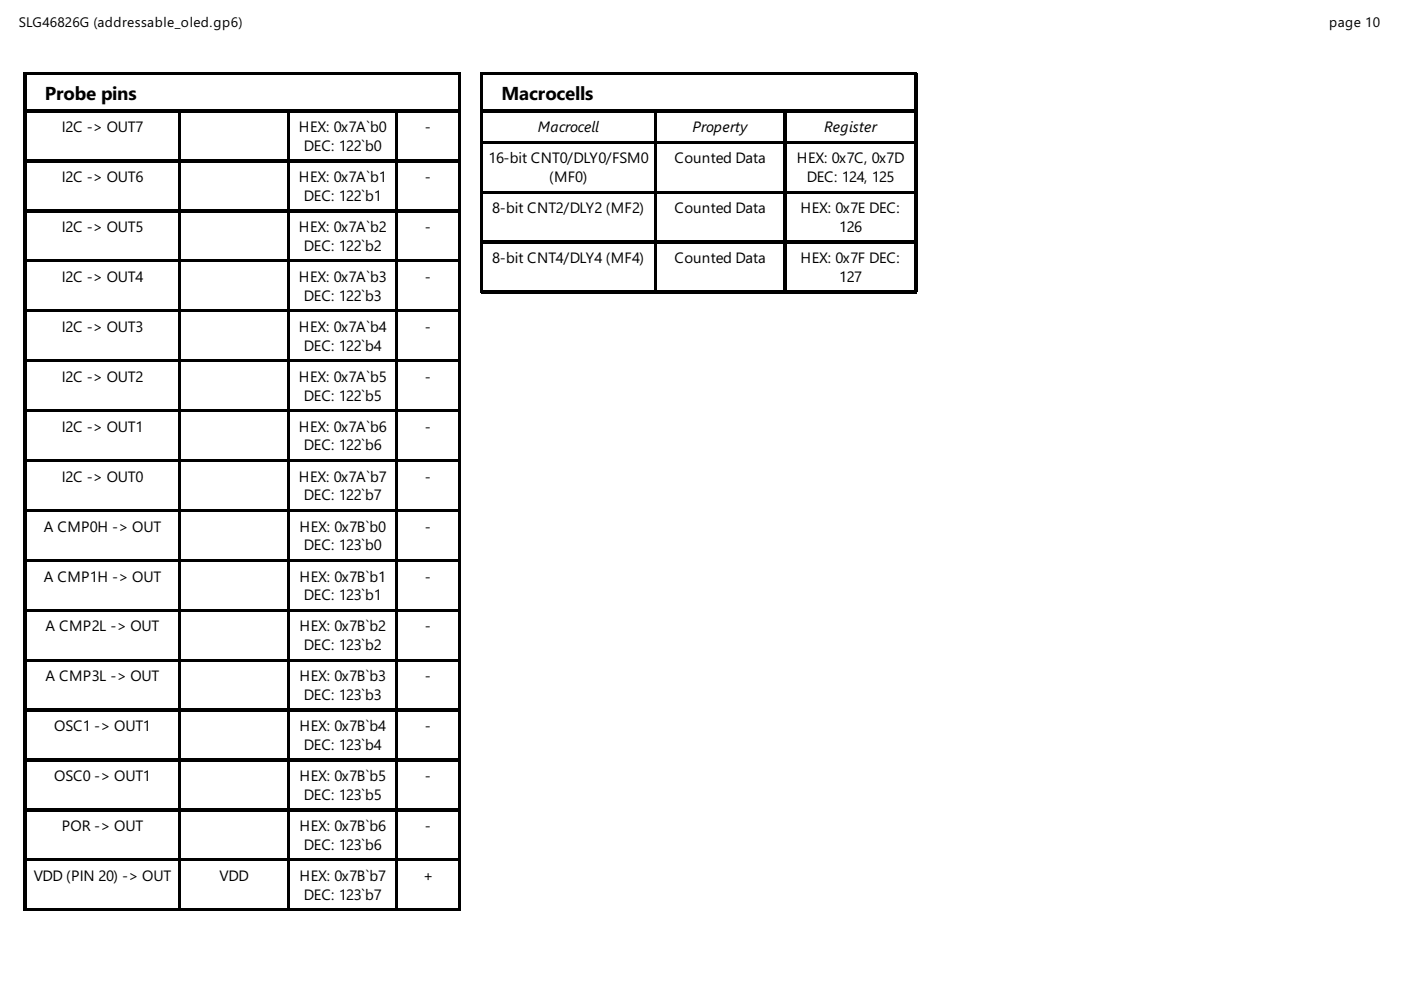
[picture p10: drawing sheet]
<svg xmlns="http://www.w3.org/2000/svg" width="297mm" height="210mm" viewBox="0 0 297 210" stroke-linecap="round" stroke-linejoin="round" font-family="sans-serif">
<defs><g id="words">
<g font-size="4">
<text x="9.5" y="21.2">Probe pins</text>
<text x="106.4" y="21.2">Macrocells</text>
</g>
<g font-size="3.2">
<text x="13.1" y="28">I2C -&gt; OUT7</text>
<text x="63.4" y="28">HEX: 0x7A`b0</text>
<text x="90.1" y="28">-</text>
<text x="114" y="28">Macrocell</text>
<text x="146.8" y="28">Property</text>
<text x="174.8" y="28">Register</text>
<text x="64.4" y="32">DEC: 122`b0</text>
<text x="103.6" y="34.7">16-bit CNT0/DLY0/FSM0</text>
<text x="143" y="34.7">Counted Data</text>
<text x="168.9" y="34.7">HEX: 0x7C, 0x7D</text>
<text x="13.1" y="38.6">I2C -&gt; OUT6</text>
<text x="63.4" y="38.6">HEX: 0x7A`b1</text>
<text x="90.1" y="38.6">-</text>
<text x="116.4" y="38.6">(MF0)</text>
<text x="171.1" y="38.6">DEC: 124, 125</text>
<text x="64.4" y="42.6">DEC: 122`b1</text>
<text x="104.4" y="45.2">8-bit CNT2/DLY2 (MF2)</text>
<text x="143" y="45.2">Counted Data</text>
<text x="169.7" y="45.2">HEX: 0x7E DEC:</text>
<text x="13.1" y="49.2">I2C -&gt; OUT5</text>
<text x="63.4" y="49.2">HEX: 0x7A`b2</text>
<text x="64.4" y="53.2">DEC: 122`b2</text>
<text x="90.1" y="49.2">-</text>
<text x="177.9" y="49.2">126</text>
<text x="13.1" y="59.8">I2C -&gt; OUT4</text>
<text x="63.4" y="59.8">HEX: 0x7A`b3</text>
<text x="90.1" y="59.8">-</text>
<text x="104.4" y="55.8">8-bit CNT4/DLY4 (MF4)</text>
<text x="143" y="55.8">Counted Data</text>
<text x="169.7" y="55.8">HEX: 0x7F DEC:</text>
<text x="177.9" y="59.8">127</text>
<text x="64.4" y="63.8">DEC: 122`b3</text>
<text x="13.1" y="70.4">I2C -&gt; OUT3</text>
<text x="63.4" y="70.4">HEX: 0x7A`b4</text>
<text x="90.1" y="70.4">-</text>
<text x="64.4" y="74.3">DEC: 122`b4</text>
<text x="13.1" y="81">I2C -&gt; OUT2</text>
<text x="63.4" y="81">HEX: 0x7A`b5</text>
<text x="90.1" y="81">-</text>
<text x="64.4" y="84.9">DEC: 122`b5</text>
<text x="13.1" y="91.5">I2C -&gt; OUT1</text>
<text x="63.4" y="91.5">HEX: 0x7A`b6</text>
<text x="64.4" y="95.5">DEC: 122`b6</text>
<text x="90.1" y="91.5">-</text>
<text x="13.1" y="102.1">I2C -&gt; OUT0</text>
<text x="63.4" y="102.1">HEX: 0x7A`b7</text>
<text x="64.4" y="106.1">DEC: 122`b7</text>
<text x="90.1" y="102.1">-</text>
<text x="9.3" y="112.7">A CMP0H -&gt; OUT</text>
<text x="63.5" y="112.7">HEX: 0x7B`b0</text>
<text x="90.1" y="112.7">-</text>
<text x="64.4" y="116.7">DEC: 123`b0</text>
<text x="9.3" y="123.3">A CMP1H -&gt; OUT</text>
<text x="63.5" y="123.3">HEX: 0x7B`b1</text>
<text x="90.1" y="123.3">-</text>
<text x="64.4" y="127.3">DEC: 123`b1</text>
<text x="9.7" y="133.9">A CMP2L -&gt; OUT</text>
<text x="63.5" y="133.9">HEX: 0x7B`b2</text>
<text x="64.4" y="137.8">DEC: 123`b2</text>
<text x="90.1" y="133.9">-</text>
<text x="9.7" y="144.5">A CMP3L -&gt; OUT</text>
<text x="63.5" y="144.5">HEX: 0x7B`b3</text>
<text x="64.4" y="148.4">DEC: 123`b3</text>
<text x="90.1" y="144.5">-</text>
<text x="11.5" y="155">OSC1 -&gt; OUT1</text>
<text x="63.5" y="155">HEX: 0x7B`b4</text>
<text x="90.1" y="155">-</text>
<text x="64.4" y="159">DEC: 123`b4</text>
<text x="11.5" y="165.6">OSC0 -&gt; OUT1</text>
<text x="63.5" y="165.6">HEX: 0x7B`b5</text>
<text x="90.1" y="165.6">-</text>
<text x="64.4" y="169.6">DEC: 123`b5</text>
<text x="13.1" y="176.2">POR -&gt; OUT</text>
<text x="63.5" y="176.2">HEX: 0x7B`b6</text>
<text x="90.1" y="176.2">-</text>
<text x="64.4" y="180.2">DEC: 123`b6</text>
<text x="7.1" y="186.8">VDD (PIN 20) -&gt; OUT</text>
<text x="46.6" y="186.8">VDD</text>
<text x="63.5" y="186.8">HEX: 0x7B`b7</text>
<text x="64.4" y="190.8">DEC: 123`b7</text>
<text x="89.7" y="186.8">+</text>
</g>
<g font-size="2.9">
<text x="4" y="5.8">SLG46826G (addressable_oled.gp6)</text>
<text x="281.8" y="5.8">page 10</text>
</g>
</g></defs>
<g fill="none" stroke="#000" stroke-width=".26">
<path d="M5.2 15.3v177.8M5.3 15.5h92.3M5.4 15.6v177.3M5.6 15.7h91.8M97.2 15.9v7.4M97.5 15.6v177.3M102 15.3v46.9M102.1 15.5h92.4M102.3 15.6v46.3M102.4 15.7h91.8M194.1 15.9v7.4M194.3 15.6v46.3"/>
<path d="M5.6 23.4h91.8M5.6 23.7h32.5M5.6 34h32.5M5.6 34.3h32.5M38 23.8v10.1M38 34.4v10M38.2 23.5v169.4M38.4 23.7h22.7M38.4 34h22.7M38.4 34.3h22.7M61 23.8v10.1M61 34.4v10"/>
<path d="M61.3 23.5v169.4M61.4 23.7h22.7M61.4 34h22.7M61.4 34.3h22.7M84 23.8v10.1M84 34.4v10M84.3 23.5v169.4M84.4 23.7h13M84.4 34h13M84.4 34.3h13M97.2 23.8v10.1M97.2 34.4v10"/>
<path d="M102.4 23.4h91.8M102.4 23.7h36.5M102.4 30h36.5M102.4 30.3h36.5M138.8 23.8v6.1M138.8 30.4v10.1M139 23.5v38.4M139.2 23.7h27.2M139.2 30h27.2M139.2 30.3h27.2M166.3 23.8v6.1M166.3 30.4v10.1"/>
<path d="M166.6 23.5v38.4M166.7 23.7h27.5M166.7 30h27.5M166.7 30.3h27.5M194.1 23.8v6.1M194.1 30.4v10.1M5.6 44.6h32.5M5.6 44.8h32.5M5.6 55.2h32.5M5.6 55.4h32.5M38 45v10M38 55.6v10"/>
<path d="M38.4 44.6h22.7M38.4 44.8h22.7M38.4 55.2h22.7M38.4 55.4h22.7M61 45v10M61 55.6v10M61.4 44.6h22.7M61.4 44.8h22.7M61.4 55.2h22.7M61.4 55.4h22.7M84 45v10M84 55.6v10"/>
<path d="M84.4 44.6h13M84.4 44.8h13M84.4 55.2h13M84.4 55.4h13M97.2 45v10M97.2 55.6v10M102.4 40.6h36.5M102.4 40.9h36.5M102.4 51.2h36.5M102.4 51.5h36.5M138.8 41v10.1M138.8 51.6v10"/>
<path d="M139.2 40.6h27.2M139.2 40.9h27.2M139.2 51.2h27.2M139.2 51.5h27.2M166.3 41v10.1M166.3 51.6v10M166.7 40.6h27.5M166.7 40.9h27.5M166.7 51.2h27.5M166.7 51.5h27.5M194.1 41v10.1M194.1 51.6v10"/>
<path d="M5.6 65.7h32.5M5.6 66h32.5M5.6 76.3h32.5M5.6 76.6h32.5M38 66.1v10.1M38 76.7v10.1M38.4 65.7h22.7M38.4 66h22.7M38.4 76.3h22.7M38.4 76.6h22.7M61 66.1v10.1M61 76.7v10.1"/>
<path d="M61.4 65.7h22.7M61.4 66h22.7M61.4 76.3h22.7M61.4 76.6h22.7M84 66.1v10.1M84 76.7v10.1M84.4 65.7h13M84.4 66h13M84.4 76.3h13M84.4 76.6h13M97.2 66.1v10.1M97.2 76.7v10.1"/>
<path d="M102.1 62h92.4M102.4 61.8h36.5M139.2 61.8h27.2M166.7 61.8h27.5M5.6 86.9h32.5M5.6 87.2h32.5M5.6 97.5h32.5M5.6 97.8h32.5M38 87.3v10.1M38 97.9v10M38.4 86.9h22.7M38.4 87.2h22.7"/>
<path d="M38.4 97.5h22.7M38.4 97.8h22.7M61 87.3v10.1M61 97.9v10M61.4 86.9h22.7M61.4 87.2h22.7M61.4 97.5h22.7M61.4 97.8h22.7M84 87.3v10.1M84 97.9v10M84.4 86.9h13M84.4 87.2h13"/>
<path d="M84.4 97.5h13M84.4 97.8h13M97.2 87.3v10.1M97.2 97.9v10M5.6 108.1h32.5M5.6 108.3h32.5M5.6 118.7h32.5M5.6 118.9h32.5M38 108.5v10M38 119.1v10M38.4 108.1h22.7M38.4 108.3h22.7"/>
<path d="M38.4 118.7h22.7M38.4 118.9h22.7M61 108.5v10M61 119.1v10M61.4 108.1h22.7M61.4 108.3h22.7M61.4 118.7h22.7M61.4 118.9h22.7M84 108.5v10M84 119.1v10M84.4 108.1h13M84.4 108.3h13"/>
<path d="M84.4 118.7h13M84.4 118.9h13M97.2 108.5v10M97.2 119.1v10M5.6 129.2h32.5M5.6 129.5h32.5M5.6 139.8h32.5M38 129.6v10.1M38.4 129.2h22.7M38.4 129.5h22.7M38.4 139.8h22.7M61 129.6v10.1"/>
<path d="M61.4 129.2h22.7M61.4 129.5h22.7M61.4 139.8h22.7M84 129.6v10.1M84.4 129.2h13M84.4 129.5h13M84.4 139.8h13M97.2 129.6v10.1M5.6 140.1h32.5M5.6 150.4h32.5M5.6 150.7h32.5M38 140.2v10.1"/>
<path d="M38 150.8v10.1M38.4 140.1h22.7M38.4 150.4h22.7M38.4 150.7h22.7M61 140.2v10.1M61 150.8v10.1M61.4 140.1h22.7M61.4 150.4h22.7M61.4 150.7h22.7M84 140.2v10.1M84 150.8v10.1M84.4 140.1h13"/>
<path d="M84.4 150.4h13M84.4 150.7h13M97.2 140.2v10.1M97.2 150.8v10.1M5.6 161h32.5M5.6 161.3h32.5M5.6 171.6h32.5M5.6 171.8h32.5M38 161.4v10M38 172v10M38.4 161h22.7M38.4 161.3h22.7"/>
<path d="M38.4 171.6h22.7M38.4 171.8h22.7M61 161.4v10M61 172v10M61.4 161h22.7M61.4 161.3h22.7M61.4 171.6h22.7M61.4 171.8h22.7M84 161.4v10M84 172v10M84.4 161h13M84.4 161.3h13"/>
<path d="M84.4 171.6h13M84.4 171.8h13M97.2 161.4v10M97.2 172v10M5.3 193h92.3M5.6 182.2h32.5M5.6 182.4h32.5M5.6 192.7h32.5M38 182.6v10M38.4 182.2h22.7M38.4 182.4h22.7M38.4 192.7h22.7"/>
<path d="M61 182.6v10M61.4 182.2h22.7M61.4 182.4h22.7M61.4 192.7h22.7M84 182.6v10M84.4 182.2h13M84.4 182.4h13M84.4 192.7h13M97.2 182.6v10"/>
</g>
<use href="#words"/>
</svg>
